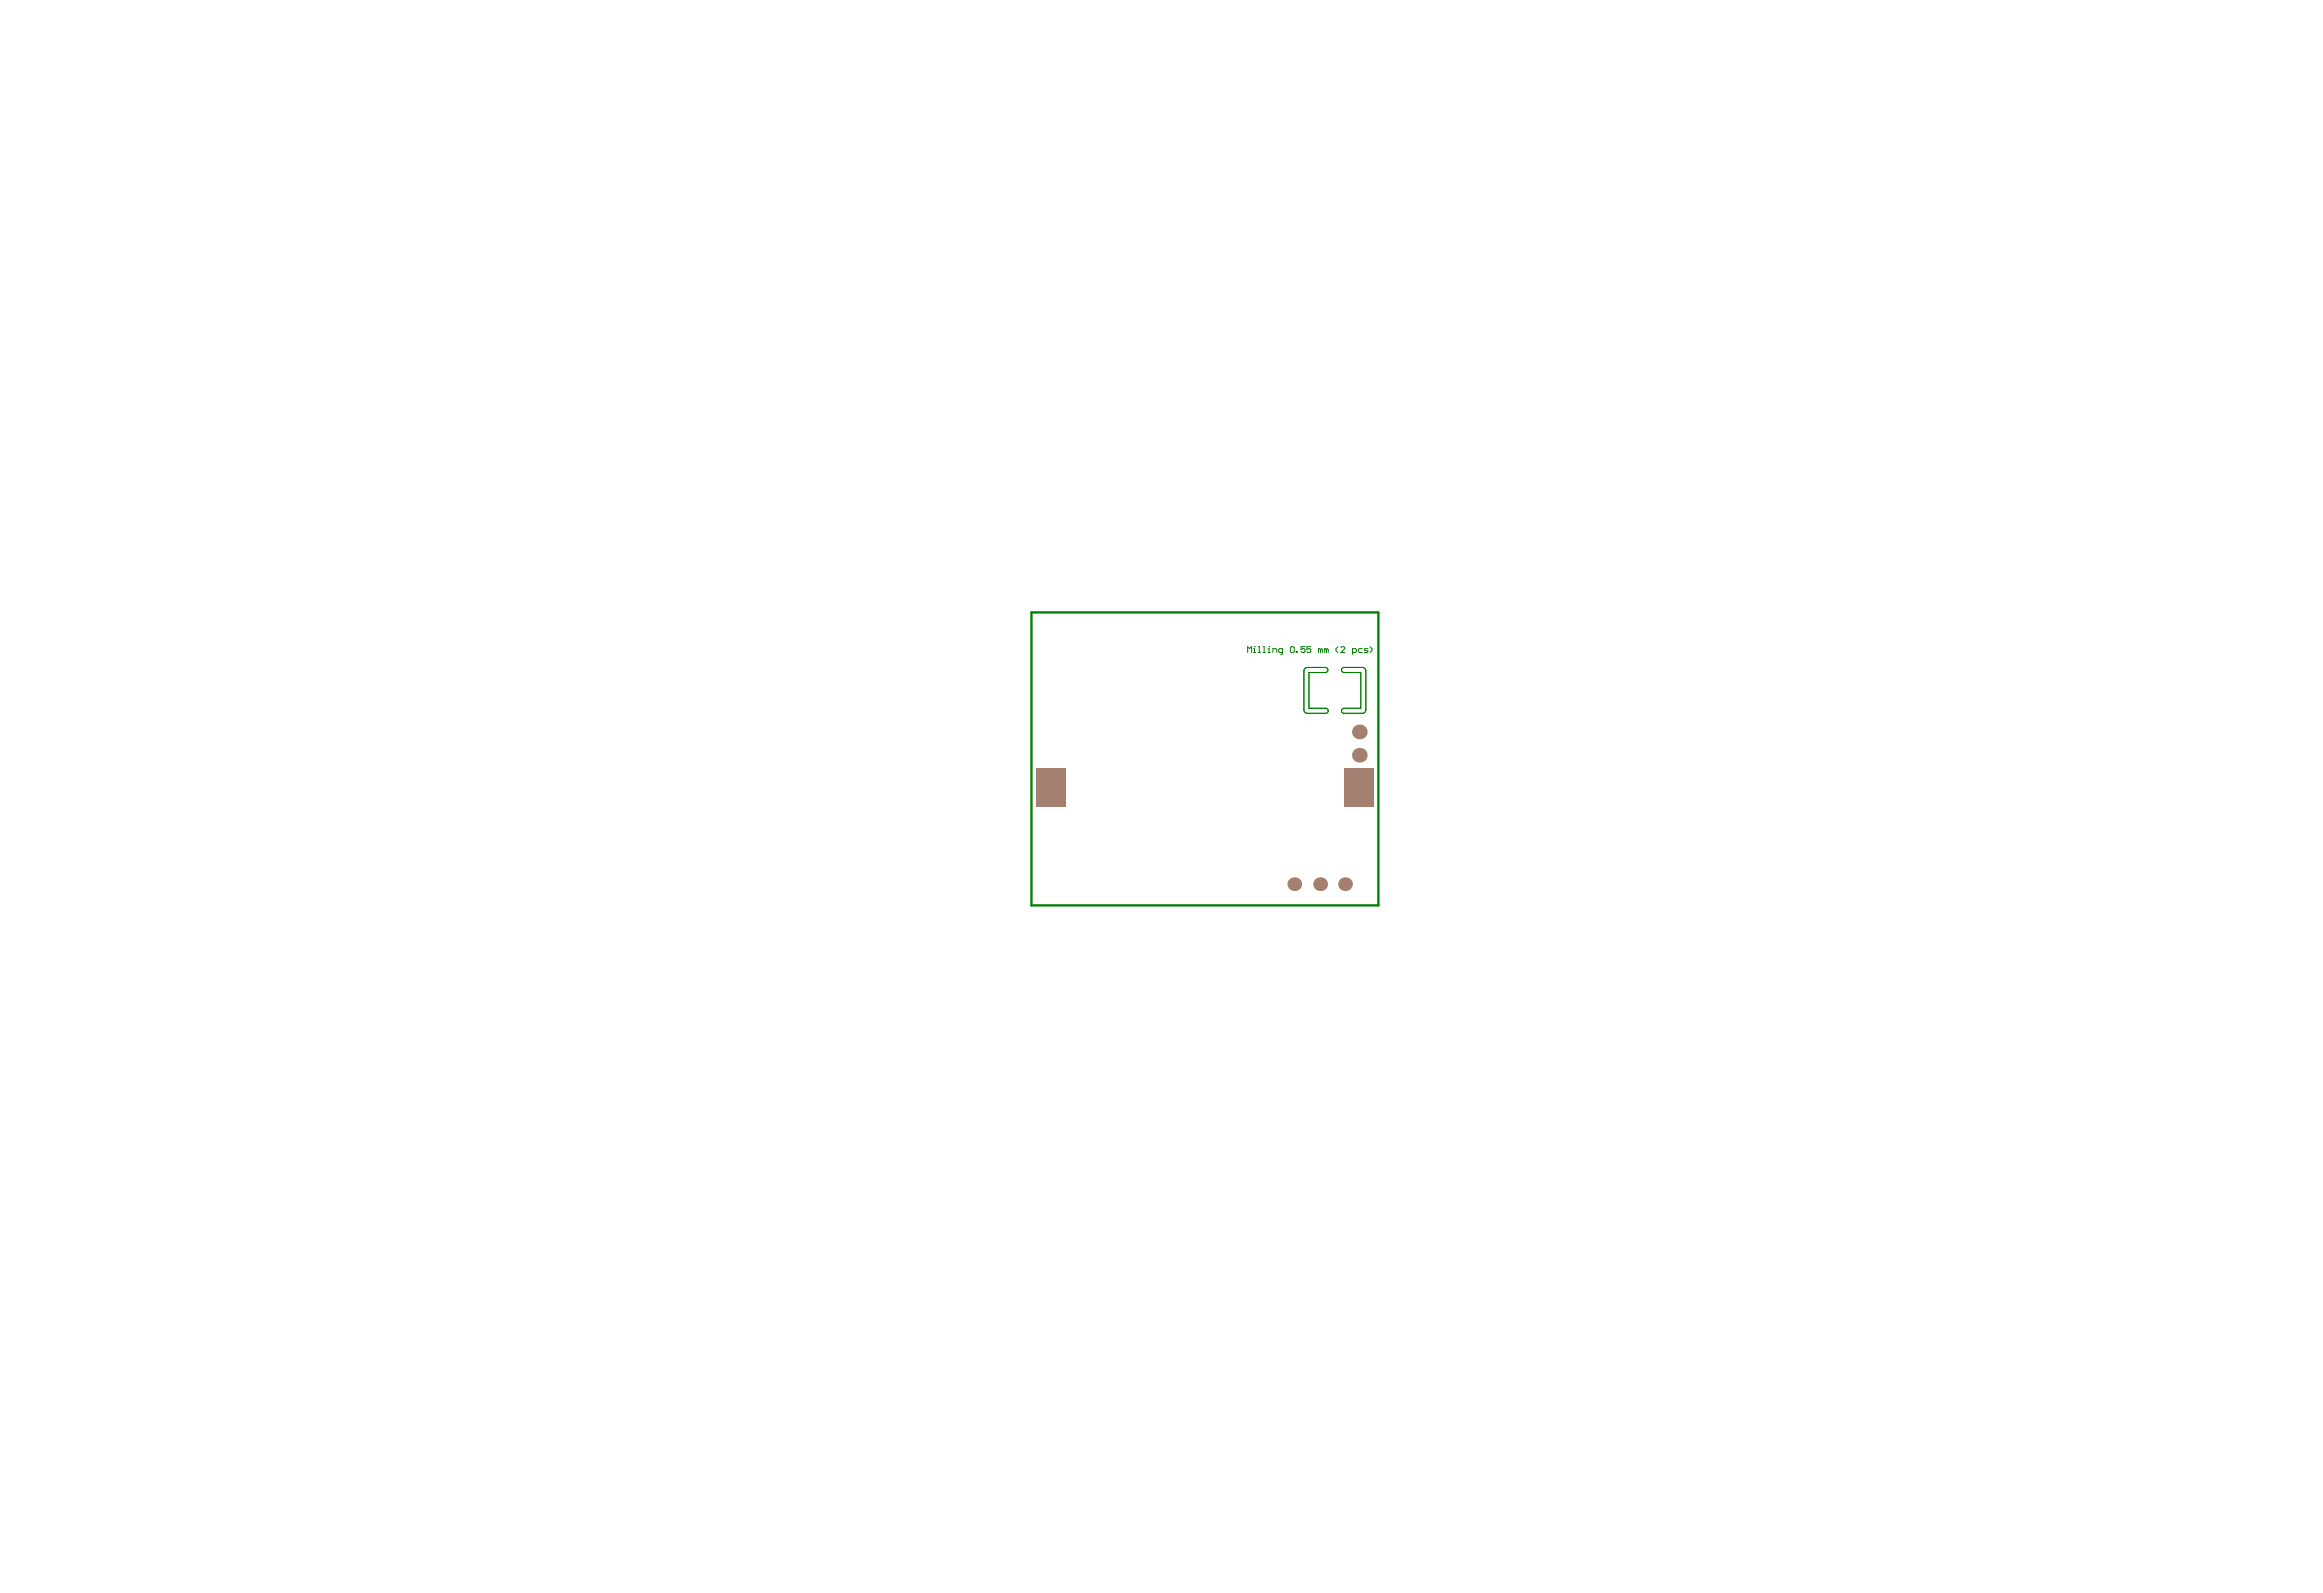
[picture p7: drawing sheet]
<svg xmlns="http://www.w3.org/2000/svg" width="843mm" height="578mm" viewBox="0 0 843 578" stroke-linecap="round" stroke-linejoin="round" font-family="sans-serif">
<g fill="#a57f6f">
<circle cx="469.6" cy="320.7" r="2.49"/>
<circle cx="479" cy="320.7" r="2.49"/>
<circle cx="488" cy="320.7" r="2.49"/>
<circle cx="493.2" cy="265.5" r="2.66"/>
<circle cx="493.2" cy="274" r="2.66"/>
</g>
<g fill="#a57f6f">
<path d="M376 278.8h10.6v14h-10.6z" fill-rule="evenodd"/>
<path d="M487.8 278.8h10.7v14h-10.7z" fill-rule="evenodd"/>
</g>
<g fill="none" stroke="#008000" stroke-width=".36">
<path d="M452.7 236.7v-2.1l.7 .7 .7-.7v2.1M454.8 236.7h.7M454.8 235.3h.3v1.4M455.1 234.6h.1M456.5 236.7h.7M456.5 234.6h.4v2.1M458.3 236.7h.7M458.3 234.6h.3v2.1M460.1 236.7h.7M460.1 235.3h.3v1.4M460.4 234.6h.1M461.8 236.7v-1.4h1.1l.3 .3v1.1"/>
<path d="M465.3 236.7h-1l-.4-.4v-.7l.4-.3h1v1.7l-.7 .4M468.2 234.9l.3-.3h.7l.4 .3v1.4l-.4 .4h-.7l-.3-.4zM470.3 236.3h.3v.4h-.3zM473.4 234.6h-1.4v1l.7-.3 .7 .3v.7l-.3 .4h-.7l-.4-.4M475.5 234.6h-1.4v1l.7-.3 .7 .3v.7l-.3 .4h-.7l-.4-.4M479.1 235.6l-.7-.3v1.4M479.1 235.6v1.1M479.1 235.6l.3-.3 .4 .3v1.1M481.2 235.6l-.7-.3v1.4M481.2 235.6v1.1M481.2 235.6l.3-.3 .4 .3v1.1M485.4 234.6l-.7 .7v.7l.7 .7"/>
<path d="M486.5 234.9l.3-.3h.7l.4 .3v.4l-1.4 1.4h1.4M490.7 236.7h1l.4-.4v-.7l-.4-.3h-1v2.1M494.2 235.3h-1l-.4 .3v.7l.4 .4h1M496.3 235.3h-1l-.4 .3 .4 .4h.7l.3 .3-.3 .4h-1.1M497 234.6l.7 .7v.7l-.7 .7M481.7 243l-.2-.6-.5-.3h-6.7l-.7 .3-.5 1v14.5l.5 .6 .7 .3h6.7a.92 .92 0 0 0 .9-1 .92 .92 0 0 0-.9-.9h-6.1v-13h6.1M481.7 243.1l-.2 .6-.6 .2M487 242.4l.6-.3h6.7l1 .5 .2 .8v14.5l-.5 .6-.7 .3h-6.7a.92 .92 0 0 1-.9-1 .92 .92 0 0 1 .9-.9h6.1v-13h-6.4l-.6-.9z"/>
</g>
<path d="M374.2 222.2h125.9v106.2h-125.9z" fill="none" stroke="#008000" stroke-width=".84"/>
</svg>
